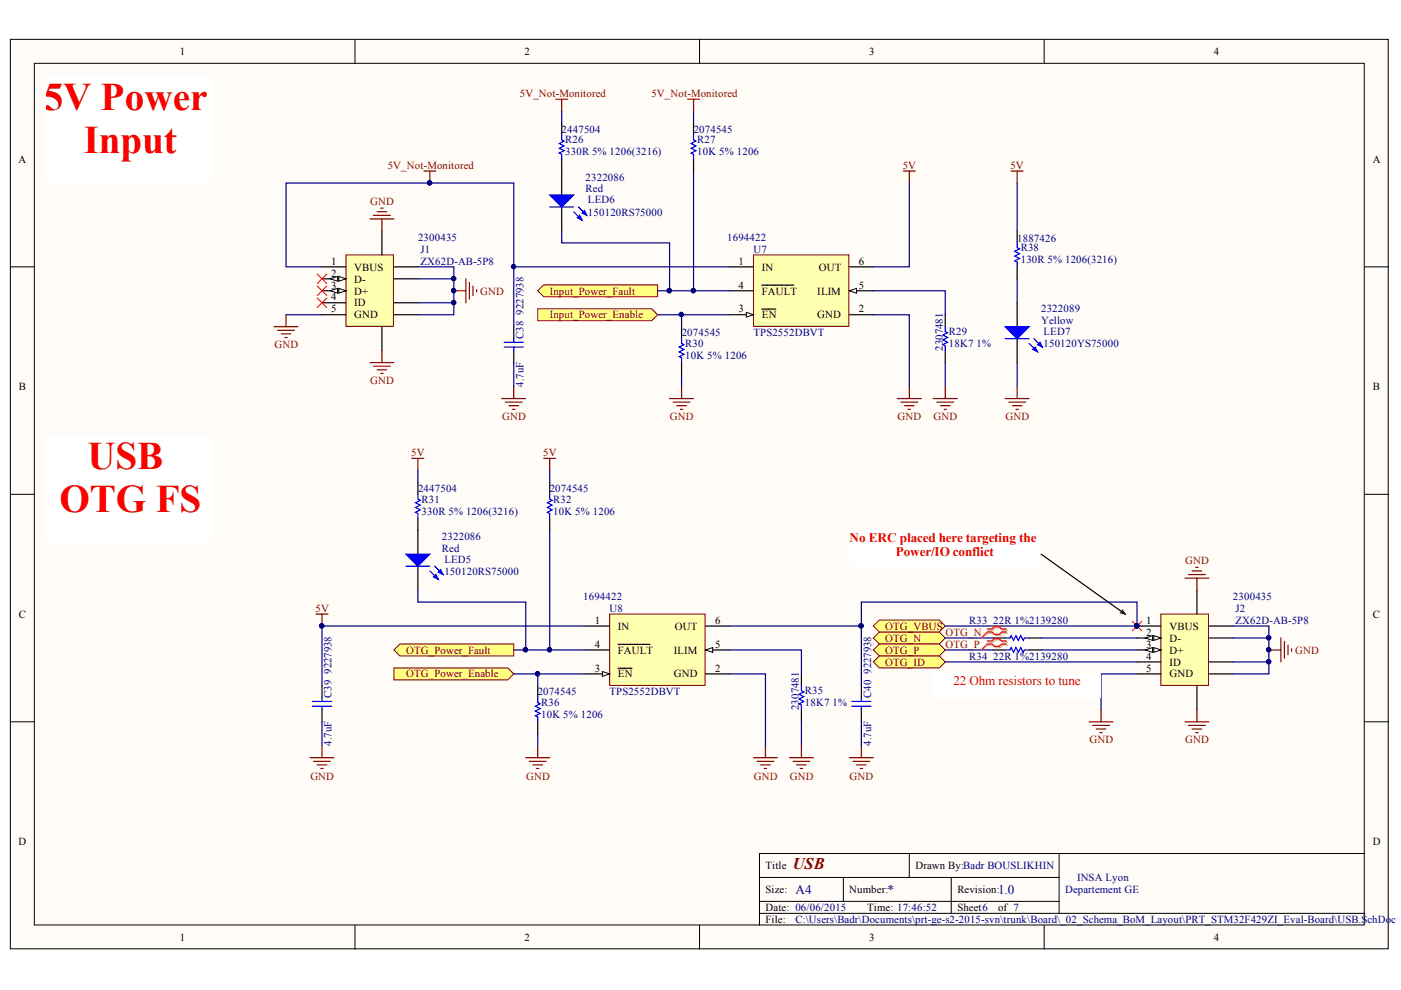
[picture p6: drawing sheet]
<svg xmlns="http://www.w3.org/2000/svg" width="297mm" height="210mm" viewBox="0 0 297 210" stroke-linecap="round" stroke-linejoin="round" font-family="sans-serif">
<defs><g id="words">
<g font-size="8.3" fill="#f00">
<text x="9.3" y="23.3">5V Power</text>
<text x="17.8" y="32.4">Input</text>
<text x="18.5" y="99.5">USB</text>
<text x="12.6" y="108.6">OTG FS</text>
</g>
<text font-size="3.5" fill="#800000" x="168.1" y="184.3">USB</text>
<g font-size="2.8" fill="#f00">
<text x="180.1" y="114.9">No ERC placed here targeting the</text>
<text x="190" y="118">Power/IO conflict</text>
<text x="202.1" y="145.3">22 Ohm resistors to tune</text>
</g>
<g font-size="2.8" fill="#000080">
<text x="168.6" y="189.5">A4</text>
<text x="188.2" y="189.5">*</text>
<text x="211.6" y="189.5">1.0</text>
</g>
<g font-size="2.3">
<text x="38.1" y="11.7">1</text>
<text x="111.2" y="11.7">2</text>
<text x="184.3" y="11.7">3</text>
<text x="257.4" y="11.7">4</text>
<text x="3.9" y="34.5">A</text>
<text x="291.1" y="34.5">A</text>
<text x="70.2" y="56.1">1</text>
<text x="70.2" y="58.6">2</text>
<text x="75.1" y="57.4">VBUS</text>
<text x="75.1" y="59.9">D-</text>
<text x="156.5" y="56.1">1</text>
<text x="161.5" y="57.4">IN</text>
<text x="173.6" y="57.4">OUT</text>
<text x="182.1" y="56.1">6</text>
<text x="70.2" y="61.2">3</text>
<text x="70.2" y="63.7">4</text>
<text x="75.1" y="62.4">D+</text>
<text x="75.1" y="65">ID</text>
<text x="156.5" y="61.2">4</text>
<text x="161.5" y="62.4">FAULT</text>
<text x="173.3" y="62.4">ILIM</text>
<text x="182.1" y="61.2">5</text>
<text x="70.2" y="66.2">5</text>
<text x="75.1" y="67.5">GND</text>
<text x="156.5" y="66.2">3</text>
<text x="161.5" y="67.5">EN</text>
<text x="173.3" y="67.5">GND</text>
<text x="182.1" y="66.2">2</text>
<text x="4" y="82.7">B</text>
<text x="291.1" y="82.7">B</text>
<text x="4" y="131">C</text>
<text x="291.1" y="131">C</text>
<text x="126.1" y="132.2">1</text>
<text x="126.1" y="137.3">4</text>
<text x="131" y="133.5">IN</text>
<text x="143.1" y="133.5">OUT</text>
<text x="151.6" y="137.3">5</text>
<text x="151.6" y="132.2">6</text>
<text x="243" y="132.2">1</text>
<text x="243" y="134.8">2</text>
<text x="243" y="137.3">3</text>
<text x="248" y="133.5">VBUS</text>
<text x="248" y="136">D-</text>
<text x="126.1" y="142.4">3</text>
<text x="131" y="143.6">EN</text>
<text x="131" y="138.6">FAULT</text>
<text x="142.8" y="143.6">GND</text>
<text x="142.8" y="138.6">ILIM</text>
<text x="151.6" y="142.4">2</text>
<text x="243" y="139.8">4</text>
<text x="243" y="142.4">5</text>
<text x="248" y="138.6">D+</text>
<text x="248" y="141.1">ID</text>
<text x="248" y="143.6">GND</text>
<text x="3.9" y="179.2">D</text>
<text x="291.1" y="179.2">D</text>
<text x="162.3" y="184.3">Title</text>
<text x="194.1" y="184.3">Drawn By:Badr BOUSLIKHIN</text>
<text x="162.3" y="189.4">Size:</text>
<text x="180.1" y="189.4">Number:</text>
<text x="203" y="189.4">Revision:</text>
<text x="162.3" y="193.2">Date: 06/06/2015</text>
<text x="162.3" y="195.7">File:</text>
<text x="183.9" y="193.2">Time: 17:46:52</text>
<text x="203" y="193.2">Sheet6</text>
<text x="211.6" y="193.2">of 7</text>
<text x="38.1" y="199.5">1</text>
<text x="111.2" y="199.5">2</text>
<text x="184.3" y="199.5">3</text>
<text x="257.4" y="199.5">4</text>
</g>
<g font-size="2.3" fill="#800000">
<text x="110.2" y="20.5">5V_Not-Monitored</text>
<text x="138.1" y="20.5">5V_Not-Monitored</text>
<text x="82.2" y="35.7">5V_Not-Monitored</text>
<text x="191.4" y="35.7">5V</text>
<text x="214.2" y="35.7">5V</text>
<text x="78.5" y="43.4">GND</text>
<text x="101.8" y="62.4">GND</text>
<text x="116.5" y="62.4">Input_Power_Fault</text>
<text x="116.5" y="67.5">Input_Power_Enable</text>
<text x="58.2" y="73.8">GND</text>
<text x="78.5" y="81.5">GND</text>
<text x="106.5" y="89.1">GND</text>
<text x="142" y="89.1">GND</text>
<text x="190.3" y="89.1">GND</text>
<text x="197.9" y="89.1">GND</text>
<text x="213.2" y="89.1">GND</text>
<text x="87.2" y="96.7">5V</text>
<text x="115.2" y="96.7">5V</text>
<text x="251.3" y="119.6">GND</text>
<text x="66.9" y="129.7">5V</text>
<text x="187.7" y="136">OTG_N</text>
<text x="187.7" y="133.5">OTG_VBUS</text>
<text x="200.4" y="134.8">OTG_N</text>
<text x="200.4" y="137.3">OTG_P</text>
<text x="86.1" y="138.6">OTG_Power_Fault</text>
<text x="86.1" y="143.6">OTG_Power_Enable</text>
<text x="187.7" y="138.6">OTG_P</text>
<text x="187.7" y="141.1">OTG_ID</text>
<text x="274.6" y="138.6">GND</text>
<text x="231" y="157.6">GND</text>
<text x="251.3" y="157.6">GND</text>
<text x="65.8" y="165.3">GND</text>
<text x="111.6" y="165.3">GND</text>
<text x="159.8" y="165.3">GND</text>
<text x="167.5" y="165.3">GND</text>
<text x="180.1" y="165.3">GND</text>
</g>
<g font-size="2.3" fill="#000080">
<text x="119.1" y="28.1">2447504</text>
<text x="147.1" y="28.1">2074545</text>
<text x="119.8" y="30.4">R26</text>
<text x="119.8" y="33">330R 5% 1206(3216)</text>
<text x="147.8" y="30.4">R27</text>
<text x="147.8" y="33">10K 5% 1206</text>
<text x="124.2" y="40.8">Red</text>
<text x="124.2" y="38.3">2322086</text>
<text x="124.7" y="43.1">LED6</text>
<text x="124.7" y="45.7">150120RS75000</text>
<text x="88.6" y="51">2300435</text>
<text x="89.1" y="53.6">J1</text>
<text x="154.2" y="51">1694422</text>
<text x="159.8" y="53.6">U7</text>
<text x="215.7" y="51.4">1887426</text>
<text x="216.4" y="53.3">R38</text>
<text x="89.1" y="56.1">ZX62D-AB-5P8</text>
<text x="216.4" y="55.9">130R 5% 1206(3216)</text>
<text x="111" y="71.8" transform="rotate(-90 111 71.8)">C38</text>
<text x="111" y="66.8" transform="rotate(-90 111 66.8)">9227938</text>
<text x="144.5" y="71.3">2074545</text>
<text x="159.8" y="71.3">TPS2552DBVT</text>
<text x="201.2" y="71.1">R29</text>
<text x="220.7" y="68.8">Yellow</text>
<text x="220.7" y="66.2">2322089</text>
<text x="221.2" y="71.1">LED7</text>
<text x="145.3" y="73.6">R30</text>
<text x="145.3" y="76.1">10K 5% 1206</text>
<text x="199.9" y="74.4" transform="rotate(-90 199.9 74.4)">2307481</text>
<text x="201.2" y="73.6">18K7</text>
<text x="207.1" y="73.6">1%</text>
<text x="221.2" y="73.6">150120YS75000</text>
<text x="111" y="82" transform="rotate(-90 111 82)">4.7uF</text>
<text x="88.6" y="104.4">2447504</text>
<text x="89.4" y="106.6">R31</text>
<text x="116.5" y="104.4">2074545</text>
<text x="117.3" y="106.6">R32</text>
<text x="89.4" y="109.2">330R 5% 1206(3216)</text>
<text x="117.3" y="109.2">10K 5% 1206</text>
<text x="93.7" y="117">Red</text>
<text x="93.7" y="114.5">2322086</text>
<text x="94.2" y="119.3">LED5</text>
<text x="94.2" y="121.8">150120RS75000</text>
<text x="123.6" y="127.2">1694422</text>
<text x="129.2" y="129.7">U8</text>
<text x="261.4" y="127.2">2300435</text>
<text x="261.9" y="129.7">J2</text>
<text x="205.5" y="132.2">R33</text>
<text x="210.6" y="132.2">22R 1%2139280</text>
<text x="261.9" y="132.2">ZX62D-AB-5P8</text>
<text x="70.3" y="142.9" transform="rotate(-90 70.3 142.9)">9227938</text>
<text x="184.7" y="142.9" transform="rotate(-90 184.7 142.9)">9227938</text>
<text x="205.5" y="139.8">R34</text>
<text x="210.6" y="139.8">22R 1%2139280</text>
<text x="70.3" y="148" transform="rotate(-90 70.3 148)">C39</text>
<text x="114" y="147.4">2074545</text>
<text x="114.8" y="149.7">R36</text>
<text x="129.2" y="147.4">TPS2552DBVT</text>
<text x="170.7" y="147.2">R35</text>
<text x="170.7" y="149.7">18K7</text>
<text x="176.5" y="149.7">1%</text>
<text x="184.7" y="148" transform="rotate(-90 184.7 148)">C40</text>
<text x="114.8" y="152.3">10K 5% 1206</text>
<text x="169.4" y="150.5" transform="rotate(-90 169.4 150.5)">2307481</text>
<text x="70.3" y="158.1" transform="rotate(-90 70.3 158.1)">4.7uF</text>
<text x="184.7" y="158.1" transform="rotate(-90 184.7 158.1)">4.7uF</text>
<text x="225.8" y="189.4">Departement GE</text>
<text x="228.3" y="186.8">INSA Lyon</text>
<text x="168.6" y="195.7">C:\Users\Badr\Documents\prt-ge-s2-2015-svn\trunk\Board\_02_Schema_BoM_Layout\PRT_STM32F429ZI_Eval-Board\USB.SchDo</text>
<text x="295" y="195.7">c</text>
</g>
</g></defs>
<g fill="#fffcf8" stroke="#000" stroke-width=".21">
<path d="M2.2 8.3h292.1v192.9h-292.1z"/>
<path d="M7.3 13.4h282v182.7h-282z"/>
</g>
<g fill="none" stroke="#000" stroke-width=".21">
<path d="M75.3 8.3v5.1M148.3 8.3v5.1M221.4 8.3v5.1M2.2 56.6h5.1M289.4 56.6h5M2.2 104.8h5.1M289.4 104.8h5M2.2 153h5.1M289.4 153h5M75.3 196.2v5.1M148.3 196.2v5.1M161 186h63.6"/>
<path d="M161 193.7h128.4M161 191.1h63.6M178.8 186v5.1M192.8 181v5M201.7 186v7.7M221.4 196.2v5.1M224.6 181v12.7M289.4 181h-128.4v15.2"/>
</g>
<path d="M73.4 54h10v15.2h-10z" fill="#ffffb0" stroke="#800000" stroke-width=".21"/>
<path d="M68.3 56.6h5.1M68.3 59.1h5.1" fill="none" stroke="#000" stroke-width=".25"/>
<path d="M71.8 58.6l1.6 .5-1.6 .5z" fill="#fffcf8"/>
<path d="M71.8 58.6l1.6 .5-1.6 .5z" fill="none" stroke="#000" stroke-width=".21"/>
<path d="M70 59.1l1.6-.5v1z" fill="#fffcf8"/>
<path d="M70 59.1l1.6-.5v1z" fill="none" stroke="#000" stroke-width=".21"/>
<path d="M68.3 61.7h5.1" fill="none" stroke="#000" stroke-width=".25"/>
<path d="M71.8 61.1l1.6 .6-1.6 .5z" fill="#fffcf8"/>
<path d="M71.8 61.1l1.6 .6-1.6 .5z" fill="none" stroke="#000" stroke-width=".21"/>
<path d="M70 61.7l1.6-.6v1.1z" fill="#fffcf8"/>
<path d="M70 61.7l1.6-.6v1.1z" fill="none" stroke="#000" stroke-width=".21"/>
<path d="M81 49v5M83.5 59.1h5.1M83.5 56.6h5.1M68.3 64.2h5.1M68.3 66.7h5.1M81 69.3v5M83.5 64.2h5.1M83.5 66.7h5.1" fill="none" stroke="#000" stroke-width=".25"/>
<path d="M67.3 58.1l2 2M69.3 58.1l-2 2M67.3 60.6l2 2.1M67.3 63.2l2 2M69.3 60.6l-2 2.1M69.3 63.2l-2 2" fill="none" stroke="#f00" stroke-width=".21"/>
<path d="M58.1 69.3h5.1M58.9 70h3.5M59.6 70.8h2.1M60.4 71.6h.5M60.6 66.7v2.6M78.4 76.9h5.1M79.2 77.6h3.6M80 78.4h2M80.7 79.2h.5M81 74.3v2.6" fill="none" stroke="#800000" stroke-width=".25"/>
<path d="M88.6 59.1h7.6v5.1M60.6 66.7h7.7M88.6 64.2h7.6v2.5h-7.6" fill="none" stroke="#000080" stroke-width=".25"/>
<g fill="#000080" stroke="#000080" stroke-width=".21">
<circle cx="96.2" cy="64.2" r=".46"/>
<circle cx="96.2" cy="59.1" r=".46"/>
<circle cx="96.2" cy="61.6" r=".46"/>
</g>
<path d="M9.8 16h35.5v22.7h-35.5z" fill="#fff" stroke="#fff" stroke-width=".21"/>
<path d="M159.8 54h20.2v15.2h-20.2z" fill="#ffffb0" stroke="#800000" stroke-width=".21"/>
<path d="M154.7 56.6h5.1M154.7 66.7h5.1M180.1 66.7h5.1" fill="none" stroke="#000" stroke-width=".25"/>
<path d="M158.2 66.2l1.6 .5-1.6 .5z" fill="#fffcf8"/>
<path d="M158.2 66.2l1.6 .5-1.6 .5z" fill="none" stroke="#000" stroke-width=".21"/>
<path d="M154.7 61.7h5.1M161.5 65.5h3M161.5 60.5h6.8M180.1 61.7h5.1" fill="none" stroke="#000" stroke-width=".25"/>
<path d="M180.1 61.7l1.5-.6v1.1z" fill="#fffcf8"/>
<path d="M180.1 61.7l1.5-.6v1.1z" fill="none" stroke="#000" stroke-width=".21"/>
<path d="M180.1 56.6h5.1" fill="none" stroke="#000" stroke-width=".25"/>
<g fill="none" stroke="#800000" stroke-width=".25">
<path d="M191.5 36.3h2.6M192.8 36.3v2.5M78.4 46.4h5.1M79.2 45.7h3.6M80 44.9h2M80.7 44.1h.5M81 46.4v2.6M98.8 59.1v5.1M99.5 59.9v3.5M96.2 61.7h2.6M100.3 60.6v2.1M101.1 61.4v.5"/>
<path d="M142 84.5h5M142.7 85.3h3.6M143.5 86h2M144.3 86.8h.5M144.5 82v2.5M190.2 84.5h5.1M191 85.3h3.6M191.8 86h2M192.5 86.8h.5M192.8 82v2.5"/>
</g>
<path d="M88.6 56.6h7.6v2.5M139.4 66.7h5.1M154.7 66.7h-10.2v2.6M185.2 66.7h7.6v15.3" fill="none" stroke="#000080" stroke-width=".25"/>
<g fill="#000080" stroke="#000080" stroke-width=".21">
<circle cx="96.2" cy="59.1" r=".46"/>
<circle cx="96.2" cy="61.6" r=".46"/>
<circle cx="144.5" cy="66.7" r=".46"/>
</g>
<g fill="#ffff80" stroke="#800000" stroke-width=".21">
<path d="M114 61.7l1.3-1.3h24.1v2.5h-24.1z" fill-rule="evenodd"/>
<path d="M114 65.5h24.2l1.2 1.2-1.2 1.3h-24.2z" fill-rule="evenodd"/>
</g>
<path d="M119.1 36.3v5M119.1 43.9v5.1M108.9 69.3v2.5M108.9 74.3v2.6M200.4 66.7v2.6M200.4 74.3v2.6" fill="none" stroke="#000" stroke-width=".25"/>
<path d="M106.9 72.6h4.1M106.9 73.6h4.1M108.9 71.8v.8M108.9 73.6v.7M200.4 69.3v1l.5 .2-1 .5 1 .6-1 .5 1 .5-1 .5 .5 .2v1" fill="none" stroke="#00f" stroke-width=".25"/>
<g fill="none" stroke="#800000" stroke-width=".25">
<path d="M89.9 36.3h2.5M91.1 36.3v2.5M145.8 21h2.5M147 21v2.6M214.4 36.3h2.5M215.7 36.3v2.5M106.4 84.5h5.1M107.1 85.3h3.6M107.9 86h2M108.7 86.8h.5M108.9 82v2.5M197.9 84.5h5.1"/>
<path d="M198.6 85.3h3.6M199.4 86h2M200.2 86.8h.5M200.4 82v2.5M213.1 84.5h5.1M213.9 85.3h3.5M214.6 86h2.1M215.4 86.8h.5M215.7 82v2.5"/>
</g>
<path d="M192.8 38.8v17.8h-7.6M215.7 38.8v10.2M108.9 56.6v12.7M215.7 59.1v5.1M108.9 76.9v5.1M144.5 79.4v2.6M185.2 61.7h15.2v5M200.4 76.9v5.1M215.7 76.9v5.1" fill="none" stroke="#000080" stroke-width=".25"/>
<g fill="#000080" stroke="#000080" stroke-width=".21">
<circle cx="108.9" cy="56.5" r=".46"/>
<circle cx="91.1" cy="38.8" r=".47"/>
</g>
<path d="M116.6 41.3h5l-2.5 2.6z" fill="#00f"/>
<path d="M116.6 41.3h5l-2.5 2.6zM121.6 44.9l1.8 1.8" fill="none" stroke="#00f" stroke-width=".25"/>
<path d="M122.4 46.2l.5-.5 .5 1z" fill="#00f"/>
<path d="M116.6 43.9h5M122.4 46.2l.5-.5 .5 1zM122.7 43.9l1.7 1.8" fill="none" stroke="#00f" stroke-width=".25"/>
<path d="M123.4 45.2l.5-.6 .5 1.1z" fill="#00f"/>
<path d="M123.4 45.2l.5-.6 .5 1.1z" fill="none" stroke="#00f" stroke-width=".25"/>
<path d="M117.8 21h2.6M119.1 21v2.6" fill="none" stroke="#800000" stroke-width=".25"/>
<path d="M119.1 23.6v2.5M147 23.6v2.5M147 36.3v25.4M68.3 56.6h-7.7v-17.8h48.3v17.8h45.8M119.1 49v2.5h22.9v10.2M139.4 61.7h15.3" fill="none" stroke="#000080" stroke-width=".25"/>
<g fill="#000080" stroke="#000080" stroke-width=".21">
<circle cx="91.1" cy="38.8" r=".47"/>
<circle cx="108.9" cy="56.5" r=".46"/>
<circle cx="141.9" cy="61.6" r=".47"/>
<circle cx="147" cy="61.6" r=".46"/>
</g>
<path d="M246.1 130.2h10.1v15.1h-10.1z" fill="#ffffb0" stroke="#800000" stroke-width=".21"/>
<path d="M241.1 132.7h5.1M241.1 135.3h5.1" fill="none" stroke="#000" stroke-width=".25"/>
<circle cx="241" cy="132.7" r=".46" fill="#000080" stroke="#000080" stroke-width=".21"/>
<path d="M244.6 134.8l1.6 .5-1.6 .5z" fill="#fffcf8"/>
<path d="M244.6 134.8l1.6 .5-1.6 .5z" fill="none" stroke="#000" stroke-width=".21"/>
<path d="M242.8 135.3l1.6-.5v1z" fill="#fffcf8"/>
<path d="M242.8 135.3l1.6-.5v1z" fill="none" stroke="#000" stroke-width=".21"/>
<path d="M241.1 137.8h5.1" fill="none" stroke="#000" stroke-width=".25"/>
<path d="M244.6 137.3l1.6 .5-1.6 .5z" fill="#fffcf8"/>
<path d="M244.6 137.3l1.6 .5-1.6 .5z" fill="none" stroke="#000" stroke-width=".21"/>
<path d="M242.8 137.8l1.6-.5v1z" fill="#fffcf8"/>
<path d="M242.8 137.8l1.6-.5v1z" fill="none" stroke="#000" stroke-width=".21"/>
<path d="M253.8 125.1v5.1M256.3 135.3h5.1M256.3 132.7h5.1M241.1 140.3h5.1M241.1 142.9h5.1M253.8 145.4v5.1M256.3 140.3h5.1M256.3 142.9h5.1" fill="none" stroke="#000" stroke-width=".25"/>
<g fill="#000080" stroke="#000080" stroke-width=".21">
<circle cx="241" cy="132.7" r=".46"/>
<circle cx="269" cy="140.3" r=".46"/>
<circle cx="269" cy="135.2" r=".46"/>
<circle cx="269" cy="137.8" r=".46"/>
</g>
<path d="M230.9 153h5.1M231.7 153.8h3.5M232.4 154.6h2.1M233.2 155.3h.5M233.4 150.5v2.5M251.2 153h5.1M252 153.8h3.6M252.8 154.6h2M253.5 155.3h.5M253.8 150.5v2.5" fill="none" stroke="#800000" stroke-width=".25"/>
<path d="M261.4 135.3h7.6v5M261.4 140.3h7.6v2.6h-7.6" fill="none" stroke="#000080" stroke-width=".25"/>
<path d="M129.3 130.2h20.2v15.1h-20.2z" fill="#ffffb0" stroke="#800000" stroke-width=".21"/>
<path d="M124.2 132.7h5.1M124.2 142.9h5.1M149.6 142.9h5.1" fill="none" stroke="#000" stroke-width=".25"/>
<path d="M127.7 142.4l1.6 .5-1.6 .5z" fill="#fffcf8"/>
<path d="M127.7 142.4l1.6 .5-1.6 .5z" fill="none" stroke="#000" stroke-width=".21"/>
<path d="M124.2 137.8h5.1M131 136.6h6.8M149.6 137.8h5.1M131 141.7h3" fill="none" stroke="#000" stroke-width=".25"/>
<path d="M149.6 137.8l1.5-.5v1z" fill="#fffcf8"/>
<path d="M149.6 137.8l1.5-.5v1z" fill="none" stroke="#000" stroke-width=".21"/>
<path d="M149.6 132.7h5.1" fill="none" stroke="#000" stroke-width=".25"/>
<g fill="none" stroke="#800000" stroke-width=".25">
<path d="M251.2 122.6h5.1M252 121.8h3.6M252.8 121.1h2M253.5 120.3h.5M253.8 122.6v2.5M269 137.8h2.6M271.6 135.3v5M272.3 136v3.6M273.1 136.8v2M273.9 137.6v.5M114 158.1v2.6M162.3 158.1v2.6"/>
<path d="M111.5 160.7h5.1M112.2 161.4h3.6M113 162.2h2M113.8 162.9h.5M159.8 160.7h5M160.5 161.4h3.6M161.3 162.2h2M162 162.9h.5"/>
</g>
<path d="M261.4 132.7h7.6v2.6M108.9 142.9h5.1M124.2 142.9h-10.2v2.5M154.7 142.9h7.6v15.2" fill="none" stroke="#000080" stroke-width=".25"/>
<g fill="#000080" stroke="#000080" stroke-width=".21">
<circle cx="269" cy="135.2" r=".46"/>
<circle cx="269" cy="137.8" r=".46"/>
<circle cx="114" cy="142.8" r=".46"/>
</g>
<g fill="#ffff80" stroke="#800000" stroke-width=".21">
<path d="M83.5 137.8l1.3-1.3h24.1v2.6h-24.1z" fill-rule="evenodd"/>
<path d="M83.5 141.6h24.2l1.2 1.3-1.2 1.3h-24.2z" fill-rule="evenodd"/>
</g>
<path d="M154.7 137.8h15.2v5.1M114 155.6v2.5M169.9 153v5.1" fill="none" stroke="#000080" stroke-width=".25"/>
<path d="M88.6 112.4v5.1M88.6 120v5.1M169.9 142.9v2.5M169.9 150.5v2.5" fill="none" stroke="#000" stroke-width=".25"/>
<path d="M169.9 145.4v1l.5 .3-1 .5 1 .5-1 .5 1 .5-1 .5 .5 .3v1" fill="none" stroke="#00f" stroke-width=".25"/>
<path d="M115.3 97.2h2.5M116.6 97.2v2.5M169.9 158.1v2.6M167.4 160.7h5.1M168.1 161.4h3.6M168.9 162.2h2M169.7 162.9h.5" fill="none" stroke="#800000" stroke-width=".25"/>
<path d="M86.1 117.5h5l-2.5 2.5z" fill="#00f"/>
<path d="M86.1 117.5h5l-2.5 2.5zM91.1 121.1l1.8 1.7" fill="none" stroke="#00f" stroke-width=".25"/>
<path d="M91.9 122.3l.5-.5 .5 1z" fill="#00f"/>
<path d="M86.1 120h5M91.9 122.3l.5-.5 .5 1zM92.2 120l1.7 1.8" fill="none" stroke="#00f" stroke-width=".25"/>
<path d="M92.9 121.3l.5-.5 .5 1z" fill="#00f"/>
<path d="M92.9 121.3l.5-.5 .5 1zM66.2 148.7h4.1M66.2 149.7h4.1M68.3 148v.7M68.3 149.7v.8M180.6 148.7h4.1M180.6 149.7h4.1M182.6 148v.7M182.6 149.7v.8" fill="none" stroke="#00f" stroke-width=".25"/>
<g fill="none" stroke="#800000" stroke-width=".25">
<path d="M87.3 97.2h2.6M88.6 97.2v2.5M67 130.2h2.5M68.3 130.2v2.5M68.3 158.1v2.6M182.6 158.1v2.6M65.7 160.7h5.1M66.5 161.4h3.5M67.3 162.2h2M68 162.9h.5M180.1 160.7h5.1M180.8 161.4h3.6"/>
<path d="M181.6 162.2h2M182.4 162.9h.5"/>
</g>
<path d="M88.6 99.7v2.6M116.6 99.7v2.6M116.6 112.4v25.4M88.6 125.1v2.6h22.9v10.1M108.9 137.8h15.3M124.2 132.7h-55.9v12.7M68.3 153v5.1M182.6 153v5.1" fill="none" stroke="#000080" stroke-width=".25"/>
<g fill="#000080" stroke="#000080" stroke-width=".21">
<circle cx="111.4" cy="137.8" r=".46"/>
<circle cx="116.5" cy="137.8" r=".46"/>
<circle cx="68.2" cy="132.7" r=".47"/>
</g>
<path d="M68.3 145.4v2.6M68.3 150.5v2.5M182.6 145.4v2.6M182.6 150.5v2.5" fill="none" stroke="#000" stroke-width=".25"/>
<g fill="#ffff80" stroke="#800000" stroke-width=".21">
<path d="M185.2 135.3l1.2-1.3h12.7l1.3 1.3-1.3 1.2h-12.7z" fill-rule="evenodd"/>
<path d="M185.2 137.8l1.2-1.3h12.7l1.3 1.3-1.3 1.3h-12.7z" fill-rule="evenodd"/>
<path d="M185.2 140.3l1.2-1.2h12.7l1.3 1.2-1.3 1.3h-12.7z" fill-rule="evenodd"/>
</g>
<path d="M200.4 135.3h10.2M200.4 137.8h10.2M200.4 140.3h40.7M241.1 142.9h-7.7v7.6" fill="none" stroke="#000080" stroke-width=".25"/>
<path d="M210.6 135.3h2.5M210.6 137.8h2.5M218.2 135.3h2.5M218.2 137.8h2.5" fill="none" stroke="#000" stroke-width=".25"/>
<path d="M213.1 135.3h1l.3-.5 .5 1 .5-1 .5 1 .5-1 .5 1 .3-.5h1M213.1 137.8h1l.3-.5 .5 1 .5-1 .5 1 .5-1 .5 1 .3-.5h1" fill="none" stroke="#00f" stroke-width=".25"/>
<path d="M197.9 142.9h35.4v5h-35.4z" fill="#fff" stroke="#fff" stroke-width=".21"/>
<path d="M185.2 132.7l1.2-1.2h12.7l1.3 1.2-1.3 1.3h-12.7z" fill-rule="evenodd" fill="#ffff80" stroke="#800000" stroke-width=".21"/>
<path d="M154.7 132.7h27.9v12.7" fill="none" stroke="#000080" stroke-width=".25"/>
<g fill="#000080" stroke="#000080" stroke-width=".21">
<circle cx="182.6" cy="132.7" r=".47"/>
<circle cx="241" cy="132.7" r=".46"/>
</g>
<g fill="#fff" stroke="#fff" stroke-width=".21">
<path d="M9.8 92.1h35.5v22.8h-35.5z"/>
<path d="M180.1 112.4h40.5v7.5h-40.5z"/>
</g>
<path d="M240.1 131.7l2 2M242.1 131.7l-2 2" fill="none" stroke="#f00" stroke-width=".21"/>
<g fill="none" stroke="#000" stroke-width=".25">
<path d="M119.1 26.1v2.6M119.1 33.7v2.6M147 26.1v2.6M147 33.7v2.6M144.5 69.3v2.5M144.5 76.9v2.5M215.7 64.2v5.1M215.7 71.8v5.1M88.6 102.3v2.5M88.6 109.9v2.5M116.6 102.3v2.5M116.6 109.9v2.5"/>
<path d="M220.7 117.5l17.8 12.7M237.9 129.3l.6 .9-1-.3M114 145.4v2.6M114 153v2.6"/>
</g>
<path d="M119.1 28.7v1l.5 .2-1 .5 1 .5-1 .5 1 .6-1 .5 .5 .2v1M147 28.7v1l.6 .2-1.1 .5 1.1 .5-1.1 .5 1.1 .6-1.1 .5 .5 .2v1M144.5 71.8v1l.5 .3-1 .5 1 .5-1 .5 1 .5-1 .5 .5 .3v1M88.6 104.8v1l.5 .3-1 .5 1 .5-1 .5 1 .5-1 .5 .5 .3v1M116.6 104.8v1l.5 .3-1.1 .5 1.1 .5-1.1 .5 1.1 .5-1.1 .5 .6 .3v1M114 148v1l.5 .2-1 .5 1 .5-1 .6 1 .5-1 .5 .5 .2v1" fill="none" stroke="#00f" stroke-width=".25"/>
<path d="M213.1 69.3h5.1l-2.5 2.5z" fill="#00f"/>
<path d="M213.1 69.3h5.1l-2.5 2.5zM218.2 72.8l1.8 1.8" fill="none" stroke="#00f" stroke-width=".25"/>
<path d="M219 74.1l.5-.5 .5 1z" fill="#00f"/>
<path d="M213.1 71.8h5.1M219 74.1l.5-.5 .5 1zM219.2 71.8l1.8 1.8" fill="none" stroke="#00f" stroke-width=".25"/>
<path d="M220 73.1l.5-.5 .5 1z" fill="#00f"/>
<path d="M215.7 51.5v1l.5 .3-1.1 .5 1.1 .5-1.1 .5 1.1 .5-1.1 .5 .6 .3v1M220 73.1l.5-.5 .5 1z" fill="none" stroke="#00f" stroke-width=".25"/>
<path d="M215.7 49v2.5M215.7 56.6v2.5" fill="none" stroke="#000" stroke-width=".25"/>
<path d="M182.6 132.7v-5h58.5v5h-40.7M220.7 135.3h20.4M220.7 137.8h20.4" fill="none" stroke="#000080" stroke-width=".25"/>
<g fill="#000080" stroke="#000080" stroke-width=".21">
<circle cx="241" cy="132.7" r=".46"/>
<circle cx="182.6" cy="132.7" r=".47"/>
</g>
<path d="M209.6 133.6h1l.5-.5h1l.5 .5h1M209.6 134.3h1l.5 .5h1l.5-.5h1M209.6 136.2h1l.5-.5h1l.5 .5h1M209.6 136.8h1l.5 .5h1l.5-.5h1" fill="none" stroke="#d0a19e" stroke-width=".25"/>
<path d="M209.6 134.3l-1.6 1M209.6 136.8l-1.6 1" fill="none" stroke="#d0a19e" stroke-width=".21"/>
<path d="M209.3 133.4h1l.5-.5h1l.6 .5h1M209.3 134h1l.5 .5h1l.6-.5h1M209.3 135.9h1l.5-.5h1l.6 .5h1M209.3 136.5h1l.5 .5h1l.6-.5h1" fill="none" stroke="#f00" stroke-width=".25"/>
<path d="M209.3 134l-1.3 1.3M209.3 136.5l-1.3 1.3" fill="none" stroke="#f00" stroke-width=".21"/>
<use href="#words"/>
</svg>
